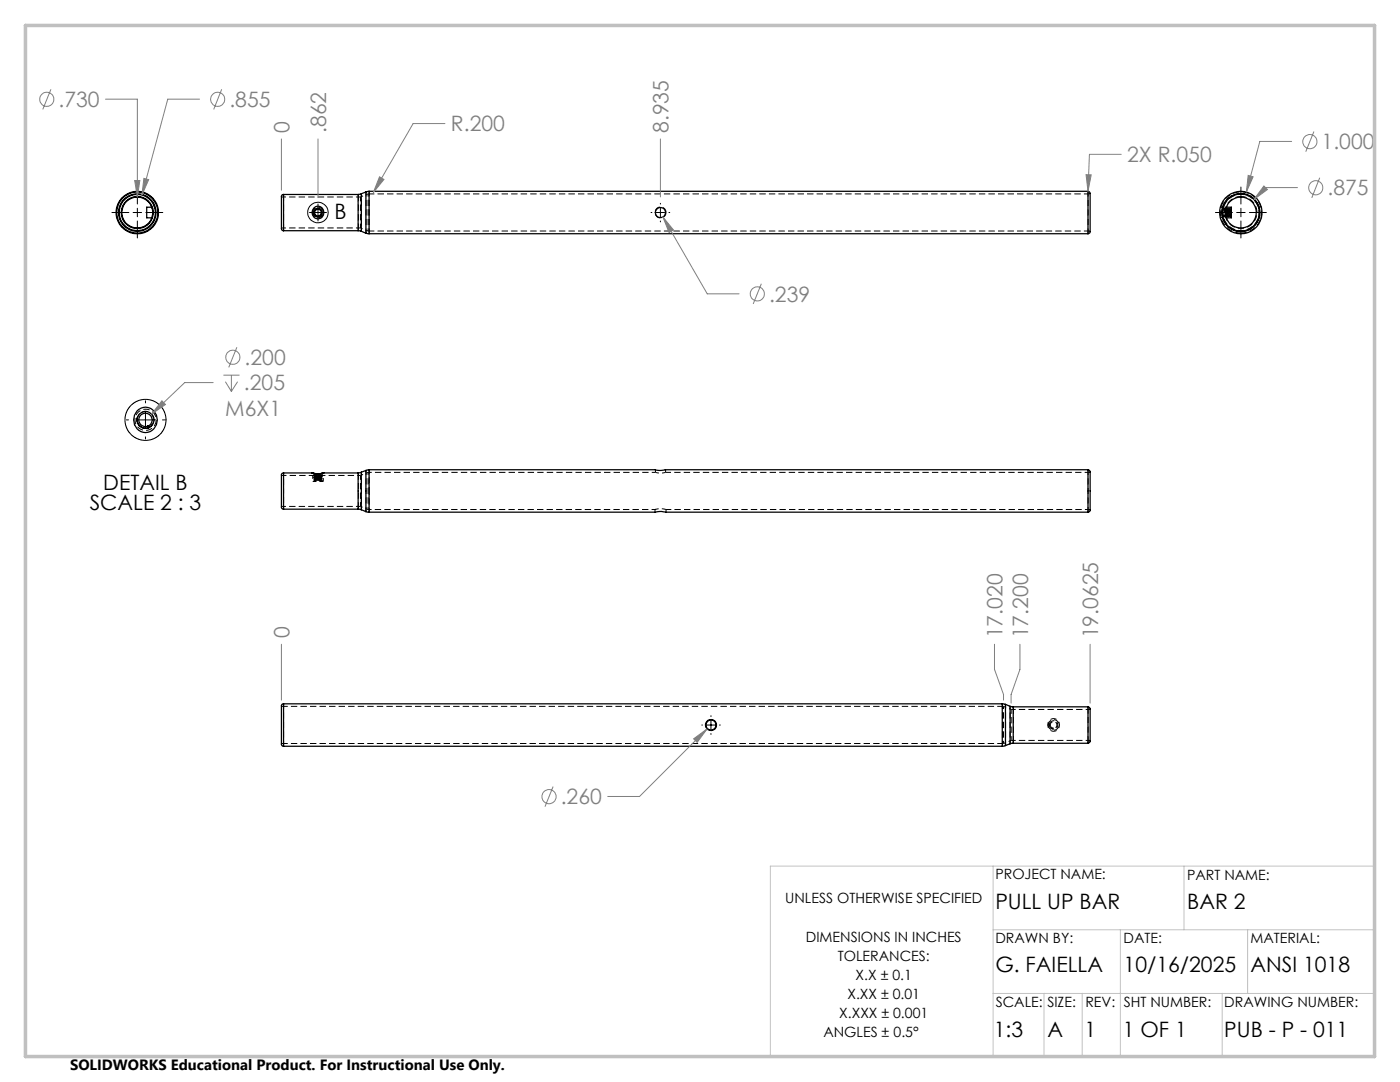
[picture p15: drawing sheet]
<svg xmlns="http://www.w3.org/2000/svg" width="279mm" height="216mm" viewBox="0 0 279 216" stroke-linecap="round" stroke-linejoin="round" font-family="sans-serif">
<defs><g id="words">
<g font-size="4.2" fill="#808080">
<text x="11.7" y="21.3">.730</text>
<text x="45.8" y="21.3">.855</text>
<text x="57.8" y="26.6" transform="rotate(-90 57.8 26.6)">0</text>
<text x="65.1" y="26.6" transform="rotate(-90 65.1 26.6)">.862</text>
<text x="90" y="26.2">R.200</text>
<text x="133.4" y="26.6" transform="rotate(-90 133.4 26.6)">8.935</text>
<text x="263.8" y="29.8">1.000</text>
<text x="225" y="32.4">2X R.050</text>
<text x="264.9" y="39">.875</text>
<text x="153.5" y="60.2">.239</text>
<text x="48.7" y="77.9">.205</text>
<text x="48.8" y="72.8">.200</text>
<text x="44.9" y="83">M6X1</text>
<text x="57.8" y="127.4" transform="rotate(-90 57.8 127.4)">0</text>
<text x="200.1" y="127.4" transform="rotate(-90 200.1 127.4)">17.020</text>
<text x="205.2" y="127.4" transform="rotate(-90 205.2 127.4)">17.200</text>
<text x="219.2" y="127.4" transform="rotate(-90 219.2 127.4)">19.0625</text>
<text x="111.9" y="160.5">.260</text>
</g>
<g font-size="4.2">
<text x="66.8" y="43.6">B</text>
<text x="17.9" y="101.9">SCALE 2 : 3</text>
<text x="20.6" y="97.7">DETAIL B</text>
<text x="198.7" y="181.5">PULL UP BAR</text>
<text x="236.9" y="181.5">BAR 2</text>
<text x="198.7" y="194">G. FAIELLA</text>
<text x="224.2" y="194">10/16/2025</text>
<text x="249.6" y="194">ANSI 1018</text>
<text x="198.3" y="207">1:3</text>
<text x="209.1" y="207">A</text>
<text x="216.4" y="207">1</text>
<text x="224.1" y="207">1 OF 1</text>
<text x="244.3" y="207">PUB - P - 011</text>
</g>
<text font-size="3" x="14" y="213.5">SOLIDWORKS Educational Product. For Instructional Use Only.</text>
<g font-size="2.8">
<text x="198.7" y="175.4">PROJECT NAME:</text>
<text x="236.9" y="175.6">PART NAME:</text>
<text x="156.7" y="180.2">UNLESS OTHERWISE SPECIFIED</text>
<text x="160.8" y="187.9">DIMENSIONS IN INCHES</text>
<text x="167.2" y="191.7">TOLERANCES:</text>
<text x="198.7" y="188.2">DRAWN BY:</text>
<text x="224.2" y="188.2">DATE:</text>
<text x="249.6" y="188.2">MATERIAL:</text>
<text x="170.8" y="195.5">X.X ± 0.1</text>
<text x="167.5" y="203.2">X.XXX ± 0.001</text>
<text x="169.1" y="199.3">X.XX ± 0.01</text>
<text x="198.7" y="200.9">SCALE:</text>
<text x="209" y="200.9">SIZE:</text>
<text x="216.6" y="200.9">REV:</text>
<text x="224.3" y="200.9">SHT NUMBER:</text>
<text x="244.3" y="200.9">DRAWING NUMBER:</text>
<text x="164.3" y="207">ANGLES ± 0.5°</text>
</g>
</g></defs>
<path d="M63.8 43.2h.1M30.7 83.8h.1M210 145.4h.1M210 145.3h.1" fill="none" stroke="#000" stroke-width=".2" stroke-dasharray="1.3 .6"/>
<g fill="none" stroke="#000" stroke-width=".2" stroke-dasharray="1.3 .6" stroke-linecap="butt">
<path d="M217.6 38.7h-144.1M62.6 42.5l.1 .2M64.3 42.4h-.2M73.5 46.1h144.1M243.5 43.4h.6M244.1 41.4h-.6M244.1 42.4v.2M244.2 43.2h.3M244.2 43.2h.5M244.2 41.5l.1-.4M244.2 43.2l.1-.1M244.3 43l-.1 .2"/>
<path d="M244.3 43.1h.1M244.4 43h-.1M244.4 43.1l.1 .1M244.5 43.2l-.1-.2M244.5 41.7l-.1-.1M244.6 43.2h.1M244.6 43.2l.1-.1M244.6 42.7l-.1 .5M244.6 41.7h-.1M244.6 42.9v.3M244.7 43.1v-.1M244.7 41.5h-.5"/>
<path d="M244.7 41.6l-.1 .1M244.7 41.5h-.3M244.7 43.1l.1 .1M244.8 41.7l-.1-.1M244.9 43.2l.1-.1M244.9 41.7h-.1M245 43.1h.1M245 41.6l-.1 .1M245.1 41.5h-.1M245.1 43.1l.1 .1M245.2 41.7l-.1-.1M245.2 43.2l-.2-1.6-.2 1.6-.1-1.6"/>
<path d="M245.2 43.2l.1-.1M245.3 43.1h.1M245.3 41.6l-.1 .1M245.4 43.1l.1 .1M245.5 41.7l-.1-.1M245.5 43.2h.3M245.6 41.7h-.1M245.7 41.6l-.1 .1M245.8 42.4h-.3M245.8 41.5h-.1M251.2 43.5h.5M251.7 41.3h-.5"/>
<path d="M27.4 84.1l.1 .3M30.7 83.8h-.3M62.5 94.4h.1M62.5 94.4h-.1M62.6 94.9h-.2M62.6 95.9v.2M62.6 95.2v.1M62.6 94.9v.1M62.6 94.6v.3M62.6 94.4v.2M62.6 95.3l.2 .1M62.6 95l.2 .1"/>
<path d="M62.6 94.6l.2 .1M62.6 95.6l.2 .1M62.6 95l.2-.1M62.8 95.4v.1M62.8 94.7v.1M62.8 95.7v.1M62.8 94.9h-.1M62.8 95.5l-.2 .1M62.8 95.1l-.2 .1M62.8 94.8l-.2 .1M62.8 95.8l-.2 .1M62.8 95h-.2"/>
<path d="M63.3 95h.2M63.5 94.5h-.1M63.6 94.5h-.2M63.7 94.6l.1-.1M63.7 94.7v-.1M63.8 94.5v.3M63.8 94.8l-.1-.1M64.1 95.2l.1-.1M64.1 94.9l.1-.1M64.1 95.6l.1-.1M64.1 95.3v-.1M64.1 95v-.1"/>
<path d="M64.1 95.7v-.1M64.1 96l.2 .1M64.1 95.9v.1M64.2 95.7l-.1-.1M64.2 95.4l-.1-.1M64.2 95.1l-.1-.1M64.2 96.1l-.1-.1M64.3 96.1v-.3M64.3 95.8l-.2 .1M64.3 95.5v-.1M64.3 95.8v-.1M64.3 94.9v-.1"/>
<path d="M64.3 94.4h.2M64.3 94.8v-.4M64.5 94.9h-.2M64.6 94.3l-.3 .1M130.8 93.7v.6M132.8 94.3v-.6M130.7 101.7v.5M130.7 102.2h.2M132.9 102.2v-.5M56.2 148.4h144.1M200.3 140.9h-144.1M209.4 144.7l.1-.3"/>
<path d="M209.4 144.6l.1 .3M209.6 144.7h-.2M210 145.4v-.1M210 145.3v.1M210.4 143.8h-.1"/>
</g>
<path d="M247.7 39.2a3.2 3.2 0 0 1 2.8 4.6 3.2 3.2 0 0 1-5.4 .5 3.2 3.2 0 0 1 1.9-5l.7-.1M64.1 42.9a.84 .84 0 0 0-.3-1.3 .84 .84 0 0 0-1.1 .6M132.9 42.4a1.1 1.1 0 0 1-1.5 1 1.1 1.1 0 0 1-.3-1.8 1.1 1.1 0 0 1 1.8 .5v.3M247.7 46.5a4.1 4.1 0 0 1-3.7-6 4.1 4.1 0 0 1 7-.5 4.1 4.1 0 0 1-2.7 6.4l-.6 .1" fill="none" stroke="#000" stroke-width=".2" stroke-dasharray="1.3 .6" stroke-dashoffset=".1" stroke-linecap="butt"/>
<path d="M217.1 38.2v8.4M62.4 42.4a1.06 1.06 0 0 1 1.6-.9 1.06 1.06 0 0 1 .1 1.8 1.06 1.06 0 0 1-1.7-.8v-.1M73.7 46.6v-8.4M64.3 94.8l-1.7-.2 1.2-.1M217.1 93.7v8.5M217.6 94.3h-84.8M132.9 101.7h84.7M56.6 148.9v-8.5M200.1 140.4v8.5M209.2 144.7a1.06 1.06 0 0 0 1.5 .9 1.06 1.06 0 0 0 .3-1.7 1.06 1.06 0 0 0-1.7 .4l-.1 .4" fill="none" stroke="#000" stroke-width=".2" stroke-dasharray="1.3 .6" stroke-dashoffset=".2" stroke-linecap="butt"/>
<g fill="none" stroke="#000" stroke-width=".2" stroke-dasharray="1.3 .6" stroke-dashoffset=".7" stroke-linecap="butt">
<path d="M72.1 46.1v-7.4M73.5 46.1v-7.4M244.5 41.7l-.2 1.3M244.6 41.7l-.2 1.3M244.8 41.7l-.1 1.3M245 43.1l-.2-1.4M245.2 41.7l-.2 1.3M245.3 43.1l-.1-1.4M245.5 41.7l-.2 1.3M245.7 42.4l-.1-.7-.2 1.4-.2-1.4-.1 1.4-.2-1.4-.2 1.4M247.7 46a3.6 3.6 0 0 1-3.3-5.2 3.6 3.6 0 0 1 6.1-.6 3.6 3.6 0 0 1-2.2 5.8h-.6M27 84a2.12 2.12 0 0 1 2.8-2.2 2.12 2.12 0 0 1 .7 3.5 2.12 2.12 0 0 1-3.5-1v-.3"/>
<path d="M56.6 98v-3.7M64.1 96l-1.3-.2 1.3-.2-1.3-.1 1.3-.2-1.3-.2h.7M64.1 95.9l-1.3-.2M72.1 98v-3.8M56.6 101.6v-3.6M72.1 101.7v-3.7M73.5 101.7v-7.4M200.3 140.9v7.5M201.6 140.9v7.5"/>
</g>
<g fill="none" stroke="#000" stroke-width=".2" stroke-dasharray="1.3 .6" stroke-dashoffset=".4" stroke-linecap="butt">
<path d="M71.9 39.3h-15.7M56.2 45.5h15.7M71.9 45.5v-6.2M245.8 42.4l-.1-.9-.2 1.7-.1-1.6M62.3 94.3l1.2 .3 1.1-.3M62.6 95.3l1.7-.2h-.6M64.1 95l-1.3-.2 .9-.1M64.3 95.4l-1.7-.2 1.7-.1-1-.1M73.7 98v-4.3M56.2 101.1h15.7M71.9 101.1v-6.2M73.7 102.2v-4.2"/>
<path d="M132.9 101.7v-.1a3.7 3.7 0 0 0-2.2 .1l.2-.1M201.8 141.6v6.1M201.8 147.7h15.8M217.6 141.6h-15.8"/>
</g>
<g fill="none" stroke="#000" stroke-width=".2" stroke-dasharray="1.3 .6" stroke-dashoffset=".8" stroke-linecap="butt">
<path d="M73.5 38.7l-1.6 .6M71.9 45.5l1.6 .6M244.6 43.2l-.2-1.6M245.3 41.6l-.1 1.6M62.6 94.4l.9 .1 .7-.1M62.8 94.9l1.5-.1M64.2 96.1l-1.6-.2M64.3 94.9h-1.5M64.3 95.8l-1.7-.2M73.5 94.3l-1.6 .6M71.9 101.1l1.6 .6M200.3 148.4l1.5-.7"/>
<path d="M201.8 141.6l-1.5-.7"/>
</g>
<path d="M73.1 38.3v8.2M247.7 38.7a3.7 3.7 0 0 0-3.4 5.4 3.7 3.7 0 0 0 6.4 .5 3.7 3.7 0 0 0-2.4-5.9h-.6M245.6 42.4l-.1-.7M62.6 94.9h-6.4M62.7 94.9l.5 .1M63.2 95l-.5-.1M73.1 93.9v8.2M200.7 148.8v-8.3" fill="none" stroke="#000" stroke-width=".2" stroke-dasharray="1.3 .6" stroke-dashoffset=".3" stroke-linecap="butt"/>
<path d="M71.5 38.8v7.2M56.6 46v-7.2M62.6 95.6l1.7-.1-1.7-.2M62.6 95.9l1.7-.2-1.7-.1M62.8 95.7l1.3-.1-1.3-.2 1.3-.2-1.3-.1 1.3-.2-1.3-.2 .9-.1M71.5 94.3v7.3M202.2 148.3v-7.3M209.4 144.7a.85 .85 0 0 0 1.2 .7 .85 .85 0 0 0 .3-1.4 .85 .85 0 0 0-1.4 .3l-.1 .4M217.1 141v7.3" fill="none" stroke="#000" stroke-width=".2" stroke-dasharray="1.3 .6" stroke-dashoffset="-.1" stroke-linecap="butt"/>
<g fill="none" stroke="#000" stroke-width=".25">
<path d="M56.6 38.8l-.3 .1-.1 .2v6.6l.1 .3h.3M56.6 38.8v7.2M56.6 38.8h14.9M71.5 38.8v7.2M72.1 38.7l-.6 .1M72.1 38.7v7.4M73 38.3v8.2M73 38.3l-.9 .4M73.7 38.2l-.7 .1M73.7 38.2v8.4M73.7 38.2h143.4M217.1 38.2h.2a.76 .76 0 0 1 .3 .9v6.6a.67 .67 0 0 1-.3 .9h-.2"/>
<path d="M217.1 38.2v8.4M30.3 41.3h-1v2.2h1M30.4 41.6h.1M30.8 41.1v.1M56.6 46h14.9M62.6 41.5a1.21 1.21 0 0 1 1.9 .3 1.21 1.21 0 0 1-.7 1.7 1.21 1.21 0 0 1-1.5-1.1zM62.7 42.2a.84 .84 0 0 0 1 1M63.7 43a.67 .67 0 0 0 .2-1.1 .67 .67 0 0 0-1.1 .3 .67 .67 0 0 0 .7 .9l.2-.1M63.7 43h.1M63.7 43v.2M64.1 42.9l-.4 .3M71.5 46l.6 .1"/>
<path d="M72.1 46.1l.9 .4M73 46.5l.7 .1M73.7 46.6h143.4M244.7 41.3h1v2.2h-1M27.3 82a2.39 2.39 0 0 1 3.2-.3 2.39 2.39 0 0 1 .7 3 2.39 2.39 0 0 1-3.2 1.4 2.39 2.39 0 0 1-1.2-3.3zM27.4 83.3a1.71 1.71 0 0 0 2.3 2.1M29.5 85h.1M29.5 85l.2 .4M30.3 84.8l-.6 .6M56.6 94.4l-.3 .1-.1 .2v6.5l.1 .3 .3 .1M56.6 94.4h5.8l.9 .1 1.1-.1M56.6 94.4v7.2"/>
<path d="M62.3 94.4l.9 .2 1.4-.2M64.2 94.4h.1M64.5 94.4h7M71.5 94.4v7.2M72.1 94.2l-.6 .2M72.1 94.2v7.5M73 93.9v8.2M73 93.9l-.9 .3M73.7 93.7l-.7 .2M73.7 93.7h57.1l.7 .2 1.3-.2h84.3M73.7 93.7v8.5M217.1 93.7l.2 .1a.76 .76 0 0 1 .3 .9v6.6a.67 .67 0 0 1-.3 .8l-.2 .1"/>
<path d="M217.1 93.7v8.5M56.6 101.6h14.9M71.5 101.6l.6 .1M72.1 101.7l.9 .4M73 102.1l.7 .1M73.7 102.2h57.1l.9-.1 1.2 .1h84.2M56.6 140.4l-.3 .1-.1 .3v7.8l.1 .2 .3 .1M56.6 140.4v8.5M56.6 140.4h143.4M56.6 148.9h143.4M200 140.4l.7 .1M200 140.4v8.5"/>
<path d="M200.7 148.8l-.7 .1M200.7 140.5v8.3M200.7 140.5l.9 .4M201.6 140.9l.6 .1M201.6 140.9v7.5M201.6 148.4l-.9 .4M202.2 148.3l-.6 .1M202.2 141v7.3M202.2 141h14.9M202.2 148.3h14.9M217.1 141l.2 .1a.76 .76 0 0 1 .3 .9v6l-.5 .3M217.1 141v7.3"/>
<circle cx="27.4" cy="42.4" r="3.2"/>
<circle cx="27.4" cy="42.4" r="4.1"/>
<circle cx="27.4" cy="42.4" r="4.2"/>
<circle cx="27.4" cy="42.4" r="3.6"/>
<circle cx="27.4" cy="42.4" r="3.7"/>
<circle cx="27.4" cy="42.4" r="3.1"/>
<circle cx="63.5" cy="42.4" r=".84"/>
<circle cx="131.8" cy="42.4" r="1.02"/>
<circle cx="247.6" cy="42.4" r="3.8"/>
<circle cx="247.6" cy="42.4" r="3.7"/>
<circle cx="247.6" cy="42.4" r="3.1"/>
<circle cx="247.6" cy="42.4" r="4.2"/>
<circle cx="29" cy="83.8" r="1.33"/>
<circle cx="29" cy="83.8" r="1.69"/>
<circle cx="141.9" cy="144.7" r="1.1"/>
<circle cx="141.9" cy="144.7" r="1.01"/>
</g>
<path d="M245.5 42.4l-.1-.8-.2 1.6-.1-1.6-.2 1.6-.2-1.6M62.4 94.9v1.2M64.5 96.1v-1.2M71.9 94.9h-7.6M132.8 94.3l-.9 .1-1.1-.1M73.5 101.7h57.2M211.4 144.7a1.22 1.22 0 0 0-1.7-1.2 1.22 1.22 0 0 0-.3 2 1.17 1.17 0 0 0 1.4 .3 1.17 1.17 0 0 0 .6-1.1" fill="none" stroke="#000" stroke-width=".2" stroke-dasharray="1.3 .6" stroke-dashoffset=".6" stroke-linecap="butt"/>
<path d="M244.1 42.9l.1 .3-.1-.8 .1-.8M244.6 42.7l-.1-1M30.4 84.8a1.68 1.68 0 0 0-.6-2.6 1.68 1.68 0 0 0-2.4 1.1M62.7 94.9l1.1-.1M64.5 94.9l-1 .2-1.1-.2M64.5 96.1h-2.1M130.8 94.3h-57.3M209.6 144.7a.67 .67 0 0 1 1-.6 .67 .67 0 0 1 0 1.1 .67 .67 0 0 1-1-.5" fill="none" stroke="#000" stroke-width=".2" stroke-dasharray="1.3 .6" stroke-dashoffset=".5" stroke-linecap="butt"/>
<path d="M244.4 41.6l-.2 1.6M62.6 95.6l1.7-.2M64.3 94.9l-.8 .1-.9-.1" fill="none" stroke="#000" stroke-width=".2" stroke-dasharray="1.3 .6" stroke-dashoffset=".9" stroke-linecap="butt"/>
<g fill="none" stroke="#000" stroke-width=".2">
<path d="M27.4 37.3v3.4M247.6 37.3v3.4M22.3 42.4h3.4M26.6 42.4h1.7M27.4 41.6v1.7M27.4 44.1v3.4M29.1 42.4h3.4M61.8 42.4h3.4M63.5 40.7v3.4M129.9 42.4h.2M131 42.4h1.6M131.8 40.6v.1"/>
<path d="M131.8 41.6v1.7M131.8 44.1v.2M133.5 42.4h.2M242.6 42.4h3.4M246.8 42.4h1.7M247.6 41.6v1.7M247.6 44.1v3.4M249.3 42.4h3.4M29 80v.4M25.2 83.8h.4M27.3 83.8h3.4M29 82.1v3.4"/>
<path d="M29 87.2v.4M32.4 83.8h.4M140.1 144.7h.1M141 144.7h1.7M141.9 142.8v.2M141.9 143.8v1.7M141.9 146.4v.1M143.6 144.7h.2"/>
<circle cx="63.5" cy="42.4" r="2.04"/>
<circle cx="29" cy="83.8" r="4.1"/>
</g>
<g fill="none" stroke="#808080" stroke-width=".2">
<path d="M10.2 17.8l-1.7 4M21.1 19.8h6.3v19.5M39.8 19.8h-6.3l-5.2 19.1M44.2 17.8l-1.5 4M26.9 36h1l-.5 3.3zM28.7 35.6l1 .2-1.4 3.1zM56.2 27.7v10.3M63.5 27.7v11.7M75.7 35.3l.9 .5-2.1 2.6zM88.8 24.7h-6.4l-7.9 13.7M131.8 27.7v11.6M216.7 34.9h1.1l-.7 3.3z"/>
<path d="M223.8 30.8h-6.4l-.3 7.4M249.1 35l1 .3-1.4 3zM252.2 37.1l.7 .7-2.6 2zM257.8 28.2h-6.4l-2.7 10.1M258.9 37.4h-6.3l-2.3 2.4M262.2 26.2l-1.6 4.1M263.4 35.5l-1.6 4M132.3 43.3l2.1 2.6-.9 .5zM132.3 43.3l8.8 15.3h6.4M151.9 56.6l-1.6 4M32.3 80l.7 .7-2.7 1.9zM42.5 76.3h-5.6l-6.6 6.3"/>
<path d="M44.6 74.9h3.2M45 76.2l1.2 1.9M46.2 74.9v3.2M47.3 69.3l-1.7 4M47.4 76.2l-1.2 1.9M56.2 128.6v11.1M198.5 128.6v5l1.8 5v1.1M203.6 128.6v5l-1.8 5v1.7M217.6 128.6v11.7M110.4 157l-1.6 4M138.4 147.4l2.7-1.9-2 2.6zM141.1 145.5l-13.5 13.4h-6.3"/>
<circle cx="9.3" cy="19.8" r="1.42"/>
<circle cx="43.4" cy="19.8" r="1.41"/>
<circle cx="261.4" cy="28.3" r="1.41"/>
<circle cx="262.6" cy="37.5" r="1.4"/>
<circle cx="151.1" cy="58.6" r="1.4"/>
<circle cx="46.5" cy="71.3" r="1.41"/>
<circle cx="109.6" cy="159" r="1.41"/>
</g>
<path d="M198.2 172.8v38.1M236.3 172.8v12.7M274.4 172.8h-120.7v38.1M198.2 185.5h76.2M198.2 198.2h76.2M208.4 198.2v12.7M216 198.2v12.7M223.6 185.5v25.4M243.9 198.2v12.7M249 185.5v12.7" fill="none" stroke="#c0c0c0" stroke-width=".2"/>
<path d="M5.1 5.1h269.2v205.7h-269.2z" fill="none" stroke="#c0c0c0" stroke-width=".7"/>
<path d="M216.7 34.9l.4 3.3 .7-3.3zM132.3 43.3l1.2 3.1 .9-.5zM75.7 35.3l-1.2 3.1 2.1-2.6zM249.1 35l-.4 3.3 1.4-3zM252.2 37.1l-1.9 2.7 2.6-2zM138.4 147.4l.7 .7 2-2.6zM26.9 36l.5 3.3 .5-3.3zM28.7 35.6l-.4 3.3 1.4-3.1zM32.3 80l-2 2.6 2.7-1.9z" fill="#808080"/>
<use href="#words"/>
</svg>
